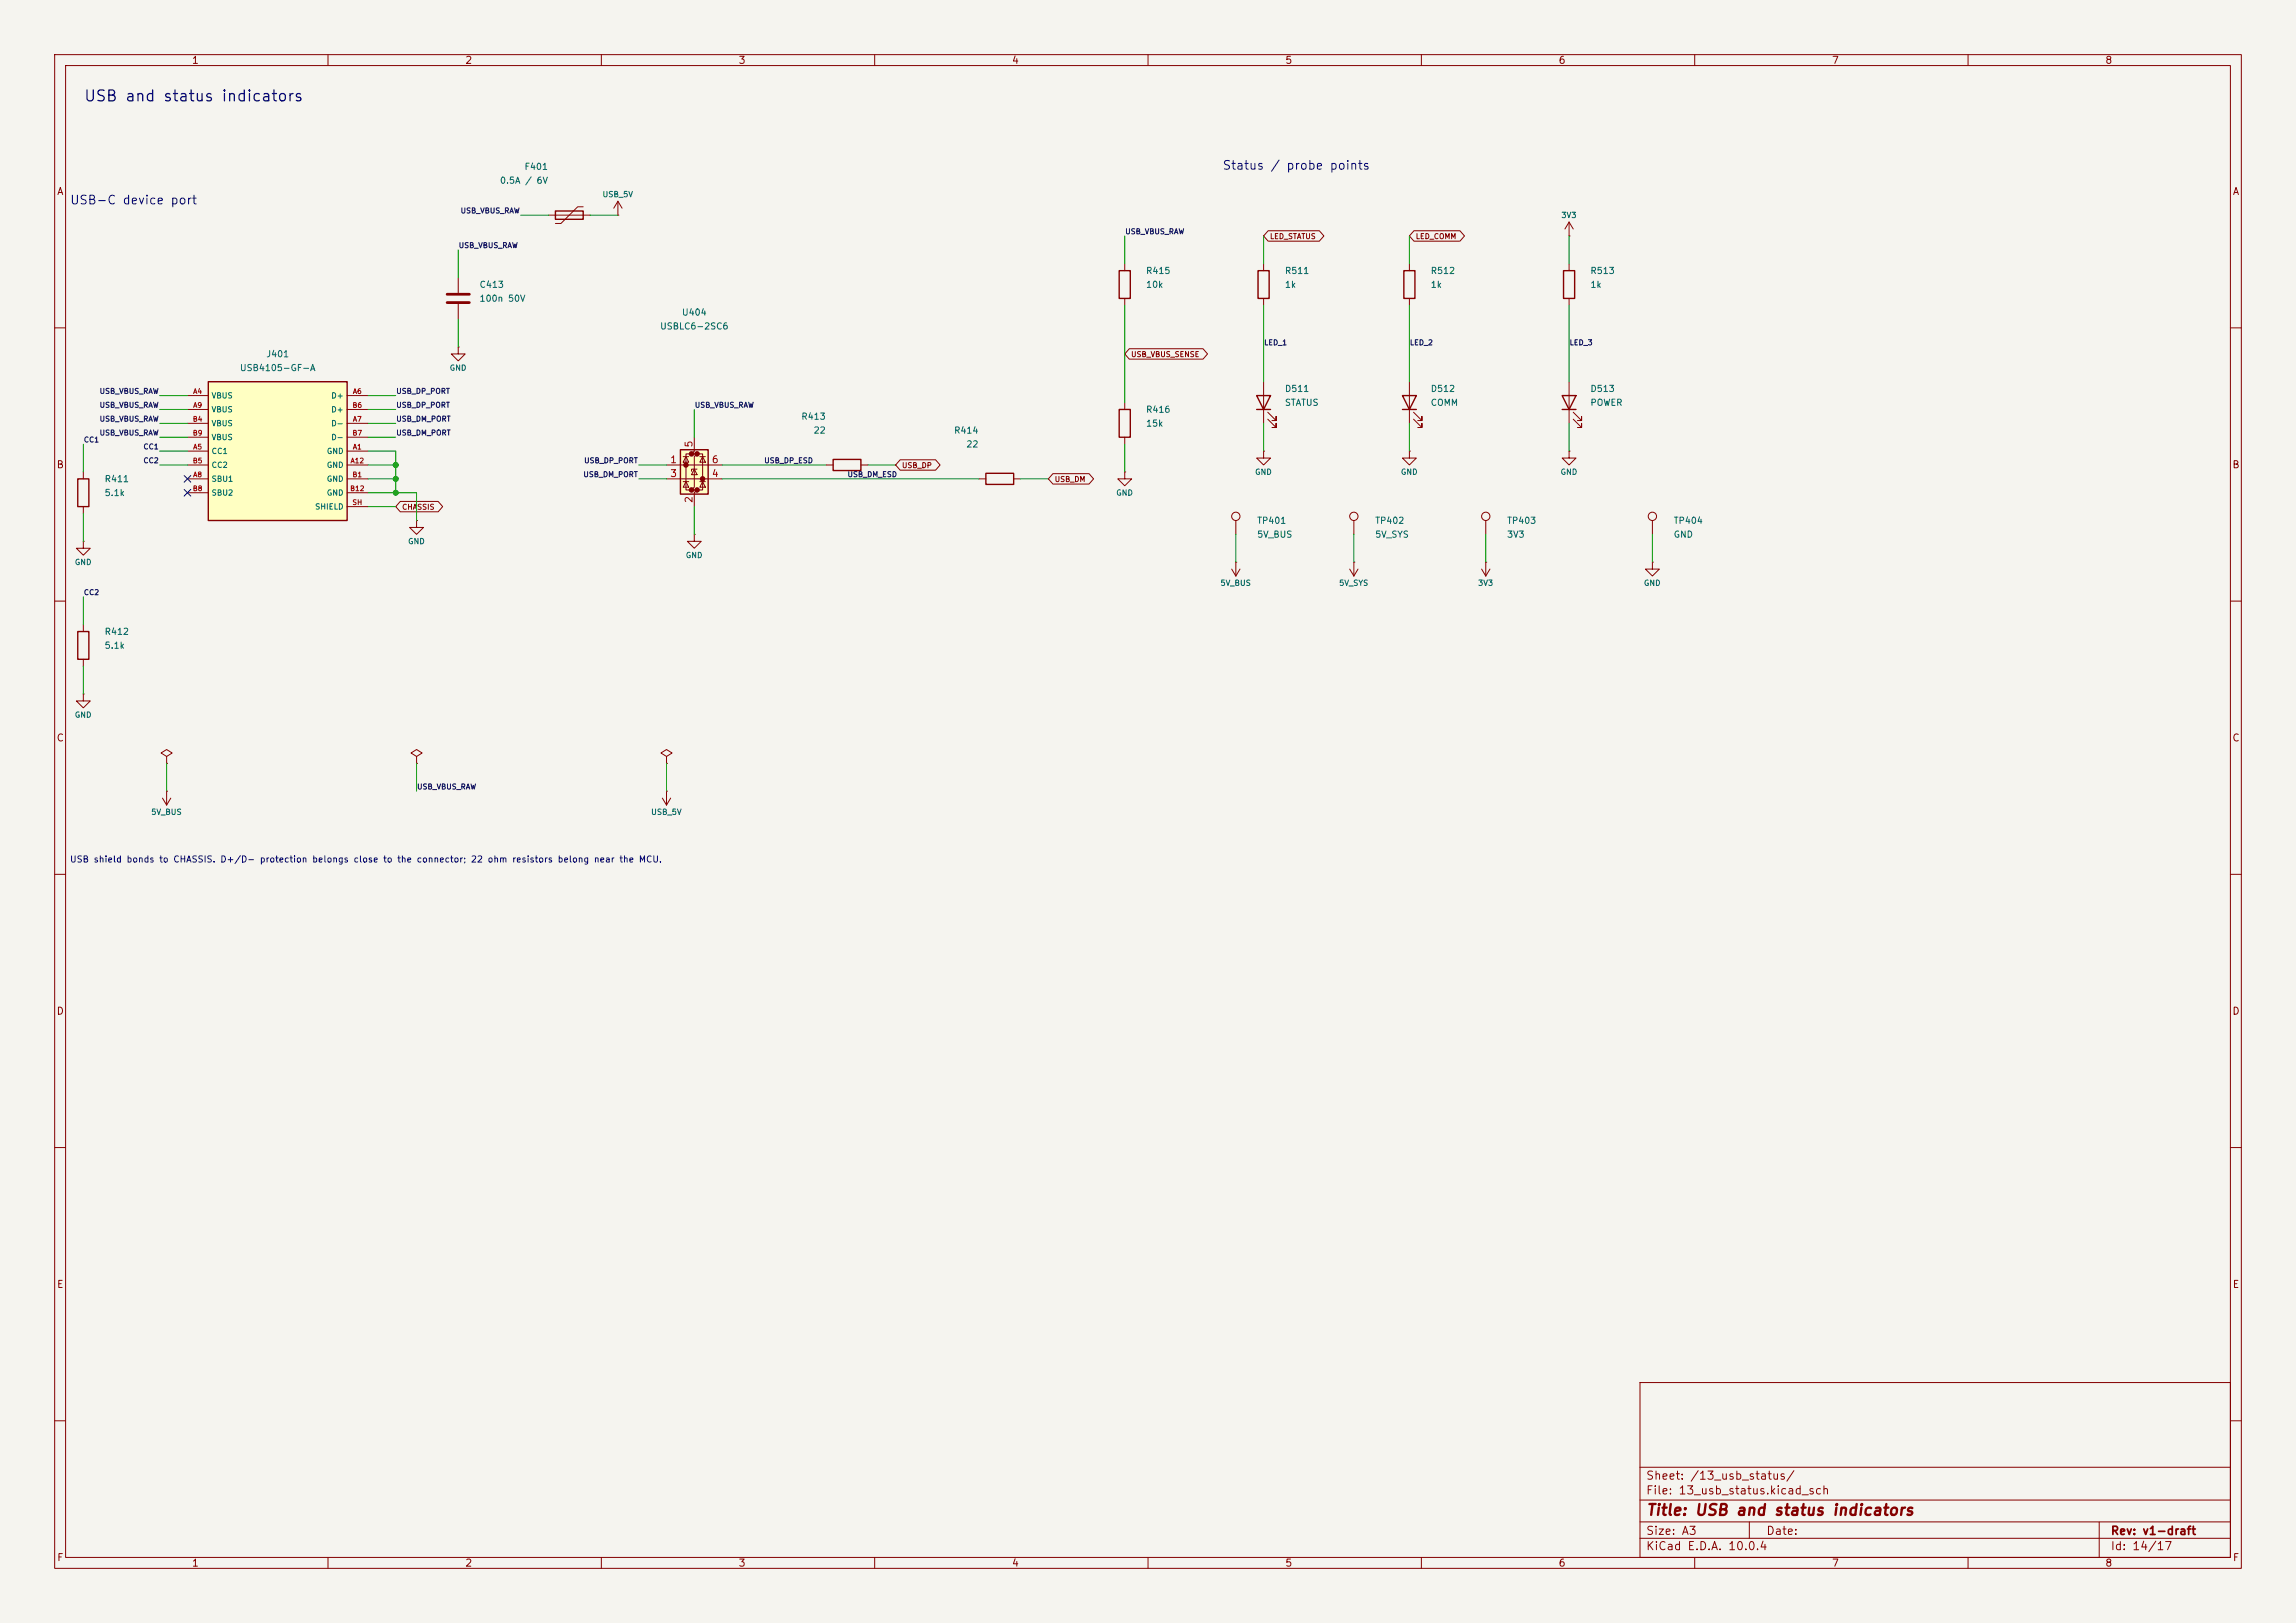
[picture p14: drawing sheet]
<svg xmlns="http://www.w3.org/2000/svg" width="420mm" height="297mm" viewBox="0 0 420 297" stroke-linecap="round" stroke-linejoin="round" font-family="sans-serif">
<defs><g id="words">
<text font-size="2" fill="#0000c2" x="15.2" y="19.1">USB and status indicators</text>
<text font-size="2" fill="#840000" x="301" y="277.8">Title: USB and status indicators</text>
<g font-size="1.6" fill="#0000c2">
<text x="223.5" y="31.5">Status / probe points</text>
<text x="12.7" y="37.8">USB-C device port</text>
</g>
<g font-size="1.5" fill="#840000">
<text x="301" y="273.8">File: 13_usb_status.kicad_sch</text>
<text x="301" y="271.1">Sheet: /13_usb_status/</text>
<text x="301" y="281.2">Size: A3</text>
<text x="323" y="281.2">Date:</text>
<text x="386" y="281.2">Rev: v1-draft</text>
<text x="301" y="284">KiCad E.D.A. 10.0.4</text>
<text x="386" y="284">Id: 14/17</text>
</g>
<g font-size="1.3" fill="#840000">
<text x="35" y="12">1</text>
<text x="85" y="12">2</text>
<text x="135" y="12">3</text>
<text x="185" y="12">4</text>
<text x="235" y="12">5</text>
<text x="285" y="12">6</text>
<text x="335" y="12">7</text>
<text x="385" y="12">8</text>
<text x="10.3" y="36">A</text>
<text x="408.3" y="36">A</text>
<text x="10.3" y="86">B</text>
<text x="408.2" y="86">B</text>
<text x="10.3" y="136">C</text>
<text x="408.2" y="136">C</text>
<text x="10.3" y="186">D</text>
<text x="408.2" y="186">D</text>
<text x="10.3" y="236">E</text>
<text x="408.3" y="236">E</text>
<text x="10.3" y="286">F</text>
<text x="35" y="287">1</text>
<text x="85" y="287">2</text>
<text x="135" y="287">3</text>
<text x="185" y="287">4</text>
<text x="235" y="287">5</text>
<text x="285" y="287">6</text>
<text x="335" y="287">7</text>
<text x="385" y="287">8</text>
<text x="408.3" y="286">F</text>
</g>
<g font-size="1.3" fill="#a90000">
<text x="127" y="82" transform="rotate(-90 127 82)">5</text>
<text x="122.5" y="85.1">1</text>
<text x="122.5" y="87.6">3</text>
<text x="130.1" y="87.6">4</text>
<text x="130.1" y="85.1">6</text>
<text x="127" y="92.1" transform="rotate(-90 127 92.1)">2</text>
</g>
<g font-size="1.2" fill="#006464">
<text x="91.4" y="33.9">0.5A / 6V</text>
<text x="95.8" y="31.4">F401</text>
<text x="87.6" y="52.9">C413</text>
<text x="209.5" y="50.4">R415</text>
<text x="209.5" y="52.9">10k</text>
<text x="234.9" y="50.4">R511</text>
<text x="234.9" y="52.9">1k</text>
<text x="261.6" y="50.4">R512</text>
<text x="261.6" y="52.9">1k</text>
<text x="290.8" y="50.4">R513</text>
<text x="290.8" y="52.9">1k</text>
<text x="87.6" y="55.5">100n 50V</text>
<text x="124.6" y="58">U404</text>
<text x="48.6" y="65.6">J401</text>
<text x="120.6" y="60.6">USBLC6-2SC6</text>
<text x="43.8" y="68.2">USB4105-GF-A</text>
<text x="234.9" y="72">D511</text>
<text x="261.6" y="72">D512</text>
<text x="290.8" y="72">D513</text>
<text x="146.5" y="77.1">R413</text>
<text x="209.5" y="75.8">R416</text>
<text x="234.9" y="74.5">STATUS</text>
<text x="261.6" y="74.5">COMM</text>
<text x="290.8" y="74.5">POWER</text>
<text x="148.7" y="79.6">22</text>
<text x="174.4" y="79.6">R414</text>
<text x="176.7" y="82.2">22</text>
<text x="209.5" y="78.3">15k</text>
<text x="19" y="88.5">R411</text>
<text x="19" y="91">5.1k</text>
<text x="229.9" y="98.7">5V_BUS</text>
<text x="229.9" y="96.1">TP401</text>
<text x="251.4" y="96.1">TP402</text>
<text x="251.4" y="98.7">5V_SYS</text>
<text x="275.6" y="98.7">3V3</text>
<text x="275.6" y="96.1">TP403</text>
<text x="306.1" y="96.1">TP404</text>
<text x="306.1" y="98.7">GND</text>
<text x="19" y="116.4">R412</text>
<text x="19" y="119">5.1k</text>
</g>
<text font-size="1.2" fill="#0000c2" x="12.7" y="158.1">USB shield bonds to CHASSIS. D+/D- protection belongs close to the connector; 22 ohm resistors belong near the MCU.</text>
<g font-size="1" fill="#0f0f0f">
<text x="84.2" y="39.3">USB_VBUS_RAW</text>
<text x="83.8" y="45.6">USB_VBUS_RAW</text>
<text x="205.7" y="43.1">USB_VBUS_RAW</text>
<text x="231.1" y="63.4">LED_1</text>
<text x="257.8" y="63.4">LED_2</text>
<text x="287" y="63.4">LED_3</text>
<text x="18.1" y="72.3">USB_VBUS_RAW</text>
<text x="18.1" y="77.4">USB_VBUS_RAW</text>
<text x="18.1" y="74.8">USB_VBUS_RAW</text>
<text x="72.4" y="72.3">USB_DP_PORT</text>
<text x="72.4" y="74.8">USB_DP_PORT</text>
<text x="72.4" y="77.4">USB_DM_PORT</text>
<text x="127" y="74.8">USB_VBUS_RAW</text>
<text x="15.2" y="81.2">CC1</text>
<text x="18.1" y="79.9">USB_VBUS_RAW</text>
<text x="26.1" y="82.5">CC1</text>
<text x="72.4" y="79.9">USB_DM_PORT</text>
<text x="26.1" y="85">CC2</text>
<text x="106.6" y="87.5">USB_DM_PORT</text>
<text x="106.8" y="85">USB_DP_PORT</text>
<text x="139.7" y="85">USB_DP_ESD</text>
<text x="154.9" y="87.5">USB_DM_ESD</text>
<text x="15.2" y="109.1">CC2</text>
<text x="76.2" y="144.7">USB_VBUS_RAW</text>
</g>
<g font-size="1" fill="#006464">
<text x="110.1" y="36.3">USB_5V</text>
<text x="285.5" y="40.1">3V3</text>
<text x="82.2" y="68.1">GND</text>
<text x="38.6" y="73.2">VBUS</text>
<text x="38.6" y="75.7">VBUS</text>
<text x="60.5" y="73.2">D+</text>
<text x="60.5" y="75.7">D+</text>
<text x="38.6" y="83.3">CC1</text>
<text x="38.6" y="78.2">VBUS</text>
<text x="38.6" y="80.8">VBUS</text>
<text x="59.7" y="83.3">GND</text>
<text x="60.5" y="78.2">D-</text>
<text x="60.5" y="80.8">D-</text>
<text x="38.6" y="88.4">SBU1</text>
<text x="38.6" y="85.9">CC2</text>
<text x="59.7" y="85.9">GND</text>
<text x="59.7" y="88.4">GND</text>
<text x="229.5" y="87.1">GND</text>
<text x="256.2" y="87.1">GND</text>
<text x="285.4" y="87.1">GND</text>
<text x="38.6" y="90.9">SBU2</text>
<text x="57.5" y="93.5">SHIELD</text>
<text x="59.7" y="90.9">GND</text>
<text x="204.1" y="90.9">GND</text>
<text x="74.5" y="99.8">GND</text>
<text x="13.6" y="103.6">GND</text>
<text x="125.3" y="102.4">GND</text>
<text x="223.1" y="107.4">5V_BUS</text>
<text x="244.9" y="107.4">5V_SYS</text>
<text x="270.3" y="107.4">3V3</text>
<text x="300.6" y="107.4">GND</text>
<text x="13.6" y="131.6">GND</text>
<text x="27.6" y="149.4">5V_BUS</text>
<text x="119" y="149.4">USB_5V</text>
</g>
<g font-size="1" fill="#840000">
<text x="232.2" y="44">LED_STATUS</text>
<text x="258.9" y="44">LED_COMM</text>
<text x="206.8" y="65.6">USB_VBUS_SENSE</text>
<text x="164.9" y="85.9">USB_DP</text>
<text x="192.8" y="88.4">USB_DM</text>
<text x="73.5" y="93.5">CHASSIS</text>
</g>
<g font-size=".9" fill="#a90000">
<text x="35.2" y="77.4">B4</text>
<text x="35.2" y="72.3">A4</text>
<text x="35.2" y="74.8">A9</text>
<text x="64.4" y="74.8">B6</text>
<text x="64.5" y="72.3">A6</text>
<text x="64.5" y="77.4">A7</text>
<text x="35.2" y="79.9">B9</text>
<text x="35.2" y="82.5">A5</text>
<text x="64.4" y="79.9">B7</text>
<text x="64.5" y="82.5">A1</text>
<text x="35.2" y="85">B5</text>
<text x="35.2" y="87.5">A8</text>
<text x="64" y="85">A12</text>
<text x="64.4" y="87.5">B1</text>
<text x="35.2" y="90.1">B8</text>
<text x="64" y="90.1">B12</text>
<text x="64.4" y="92.6">SH</text>
</g>
</g></defs>
<path d="M0 0h420v297h-420z" fill="#f5f4ef" stroke="#f5f4ef" stroke-width=".18"/>
<g fill="none" stroke="#840000" stroke-width=".18">
<path d="M10 10h400v277h-400zM12 12h396v273h-396zM60 10v2M110 10v2M160 10v2M210 10v2M260 10v2M310 10v2M360 10v2M10 60h2M408 60h2M271.8 95.3v2.5"/>
<path d="M10 110h2M408 110h2M10 160h2M408 160h2M10 210h2M408 210h2M300 253h108v32h-108zM10 260h2M300 278.5h108M300 274.5h108M300 268.5h108M320 278.5v3"/>
<path d="M384 278.5v6.5M408 260h2M60 285v2M110 285v2M160 285v2M210 285v2M260 285v2M300 281.5h108M310 285v2M360 285v2"/>
<circle cx="271.8" cy="94.5" r=".76"/>
</g>
<path d="M124.5 82.3h5v8.1h-5z" fill="#ffffc2"/>
<g fill="#840000" stroke="#840000" stroke-width=".51">
<circle cx="125.5" cy="85.1" r=".25"/>
<circle cx="126.5" cy="83.1" r=".25"/>
<circle cx="126.5" cy="89.7" r=".25"/>
<circle cx="127.5" cy="83.1" r=".25"/>
<circle cx="127.5" cy="89.7" r=".25"/>
<circle cx="128.5" cy="87.6" r=".25"/>
</g>
<g fill="none" stroke="#840000" stroke-width=".18">
<path d="M100.3 39.4h7.6M106.7 37.8h-1l-3.1 3.1h-1M113 39.4h.1M113 36.8l-.7 1.3M113 36.8l.8 1.3M113 36.8v2.6M83.8 50.8v2.8M83.8 55.6v2.8M205.7 48.3v1.2M205.7 54.6v1.3M231.1 48.3v1.2M231.1 54.6v1.3"/>
<path d="M257.8 48.3v1.2M257.8 54.6v1.3M287 48.3v1.2M287 54.6v1.3M83.8 63.5v1.3h1.3l-1.3 1.2-1.3-1.2h1.3M83.8 63.5h.1M231.1 69.9v7.6M231.9 76.7l1.5 1.5v-.7v.7h-.7M231.9 75.4l1.5 1.6v-.8v.8h-.7M257.8 69.9v7.6M258.6 76.7l1.5 1.5v-.7v.7h-.8M258.6 75.4l1.5 1.6v-.8v.8h-.8"/>
<path d="M15.2 99.1v1.2h1.3l-1.3 1.3-1.2-1.3h1.2M15.2 99.1h.1M15.2 86.4v1.2M15.2 92.7v1.3M76.2 95.3v1.2h1.3l-1.3 1.3-1.3-1.3h1.3M76.2 95.3h.1M121.9 85.1h10.2M121.9 87.6h10.2M125 88.1h1M125 83.6h1M125.5 83.6l.5 1h-1zM125.5 88.1l.5 1.1h-1z"/>
<path d="M126.5 83.1h-1v6.6h1M127 80v2.6l-.5 .5h1l-.5 .5v5.6l-.5 .5h1l-.5 .5v2.5M127 85.9l.5 1h-1zM127 97.8v1.3h1.3l-1.3 1.2-1.3-1.2h1.3M127 97.8h.1M127.5 85.9h-1v.3M127.5 83.1h1v6.6h-1M128 88.1h1M128 83.6h1M128.5 83.6l.5 1h-1zM128.5 88.1l.5 1.1h-1zM179.1 87.6h1.2"/>
<path d="M185.4 87.6h1.3M205.7 86.4v1.2h1.3l-1.3 1.3-1.2-1.3h1.2M205.7 86.4h.1M231.1 82.6v1.2h1.3l-1.3 1.3-1.2-1.3h1.2M231.1 82.6h.1M257.8 82.6v1.2h1.3l-1.3 1.3-1.3-1.3h1.3M257.8 82.6h.1M287 82.6v1.2h1.3l-1.3 1.3-1.3-1.3h1.3M287 82.6h.1M302.3 95.3v2.5M15.2 114.3v1.3M302.3 102.9v1.2h1.2l-1.2 1.3-1.3-1.3h1.3"/>
<path d="M302.3 102.9h.1M15.2 127v1.3h1.3l-1.3 1.2-1.2-1.2h1.2M15.2 127h.1M15.2 120.7v1.2M30.5 138.4l1-.6-1-.6-1 .6 1 .6v1.3M30.5 139.7h.1M76.2 138.4l1-.6-1-.6-1 .6 1 .6v1.3M76.2 139.7h.1M121.9 138.4l1-.6-1-.6-1 .6 1 .6v1.3M121.9 139.7h.1M29.7 146.1l.8 1.2M30.5 144.8h.1"/>
<path d="M30.5 144.8v2.5M31.2 146.1l-.7 1.2M121.2 146.1l.7 1.2M121.9 144.8h.1M121.9 144.8v2.5M122.7 146.1l-.8 1.2"/>
<circle cx="302.3" cy="94.5" r=".76"/>
</g>
<g fill="none" stroke="#840000" stroke-width=".25">
<path d="M101.6 38.6h5.1v1.5h-5.1zM204.7 49.5h2.1v5.1h-2.1zM230.1 49.5h2.1v5.1h-2.1zM256.8 49.5h2v5.1h-2zM286 49.5h2v5.1h-2zM229.9 72.4h2.5l-1.3 2.5zM229.9 74.9h2.5M256.5 72.4h2.6l-1.3 2.5zM256.5 74.9h2.6M14.2 87.6h2.1v5.1h-2.1zM124.5 82.3h5v8.1h-5zM180.3 86.6h5.1v2h-5.1z"/>
<path d="M14.2 115.6h2.1v5.1h-2.1z"/>
</g>
<path d="M81.8 53.8h4.1M81.8 55.4h4.1" fill="none" stroke="#840000" stroke-width=".51"/>
<path d="M38.1 69.9h25.4v25.4h-25.4z" fill="#ffffc2"/>
<path d="M38.1 69.9h25.4v25.4h-25.4zM204.7 74.9h2.1v5.1h-2.1zM285.7 72.4h2.6l-1.3 2.5zM285.7 74.9h2.6M152.4 84.1h5.1v2h-5.1z" fill="none" stroke="#840000" stroke-width=".25"/>
<g fill="none" stroke="#840000" stroke-width=".18">
<path d="M232 42.2h9.3l.9 1-.9 .9h-9.3l-.9-.9zM258.6 42.2h8.5l.8 1-.8 .9h-8.5l-.8-.9zM287 43.2h.1M287 40.6v2.6M287 40.6l-.7 1.3M287 40.6l.8 1.3M34.3 72.4h3.8M34.3 77.5h3.8M34.3 74.9h3.8M63.5 72.4h3.8M63.5 77.5h3.8M63.5 74.9h3.8"/>
<path d="M205.7 73.7v1.2M206.6 63.8h13.5l.8 1-.8 .9h-13.5l-.9-.9zM287 69.9v7.6M287.8 76.7l1.5 1.5v-.7v.7h-.8M287.8 75.4l1.5 1.6v-.8v.8h-.8M34.3 82.6h3.8M34.3 87.6h3.8M34.3 85.1h3.8M34.3 80h3.8M34.3 90.2h3.8M63.5 82.6h3.8M63.5 87.6h3.8"/>
<path d="M63.5 85.1h3.8M63.5 80h3.8M63.5 90.2h3.8M63.5 92.7h3.8M73.2 91.8h6.9l.9 .9-.9 1h-6.9l-.8-1zM151.1 85.1h1.3M157.5 85.1h1.2M164.7 84.1h6.4l.9 1-.9 .9h-6.4l-.9-.9zM192.6 86.7h6.6l.8 .9-.8 1h-6.6l-.8-1zM205.7 80v1.3M226.1 95.3v2.5M247.6 95.3v2.5"/>
<path d="M225.3 104.1l.8 1.3M226.1 102.9h.1M226.1 102.9v2.5M226.8 104.1l-.7 1.3M246.9 104.1l.7 1.3M247.6 102.9h.1M247.6 102.9v2.5M248.4 104.1l-.8 1.3M271 104.1l.8 1.3M271.8 102.9h.1M271.8 102.9v2.5M272.5 104.1l-.7 1.3"/>
<circle cx="226.1" cy="94.5" r=".76"/>
<circle cx="247.6" cy="94.5" r=".76"/>
</g>
<g fill="none" stroke="#009600" stroke-width=".18">
<path d="M95.2 39.4h5.1M107.9 39.4h5.1M83.8 45.7v5.1M83.8 58.4v5.1M205.7 43.2v5.1M205.7 55.9v17.8M231.1 43.2v5.1M231.1 55.9v14M257.8 43.2v5.1M257.8 55.9v14M287 43.2v5.1M287 55.9v14"/>
<path d="M29.2 72.4h5.1M29.2 74.9h5.1M29.2 77.5h5.1M67.3 72.4h5.1M67.3 74.9h5.1M67.3 77.5h5.1M127 74.9v5.1M231.1 77.5v5.1M257.8 77.5v5.1M287 77.5v5.1M15.2 81.3v5.1M15.2 94v5.1"/>
<path d="M29.2 80h5.1M29.2 82.6h5.1M29.2 85.1h5.1M67.3 90.2h8.9v5.1M67.3 80h5.1M67.3 82.6h5.1v7.6M67.3 87.6h5.1M67.3 85.1h5.1M67.3 92.7h5.1M116.8 87.6h5.1M116.8 85.1h5.1M127 92.7v5.1"/>
<path d="M132.1 87.6h47M132.1 85.1h19M158.7 85.1h5.1M186.7 87.6h5.1M205.7 81.3v5.1M226.1 97.8v5.1M247.6 97.8v5.1M271.8 97.8v5.1M302.3 97.8v5.1M15.2 109.2v5.1M15.2 121.9v5.1M30.5 139.7v5.1"/>
<path d="M76.2 139.7v5.1M121.9 139.7v5.1"/>
</g>
<path d="M33.7 89.6l1.2 1.2M33.7 87l1.2 1.2M34.9 89.6l-1.2 1.2M34.9 87l-1.2 1.2" fill="none" stroke="#000084" stroke-width=".18"/>
<g fill="#009600" stroke="#009600" stroke-width=".18">
<circle cx="72.4" cy="85.1" r=".46"/>
<circle cx="72.4" cy="87.6" r=".46"/>
<circle cx="72.4" cy="90.2" r=".46"/>
</g>
<use href="#words"/>
</svg>
